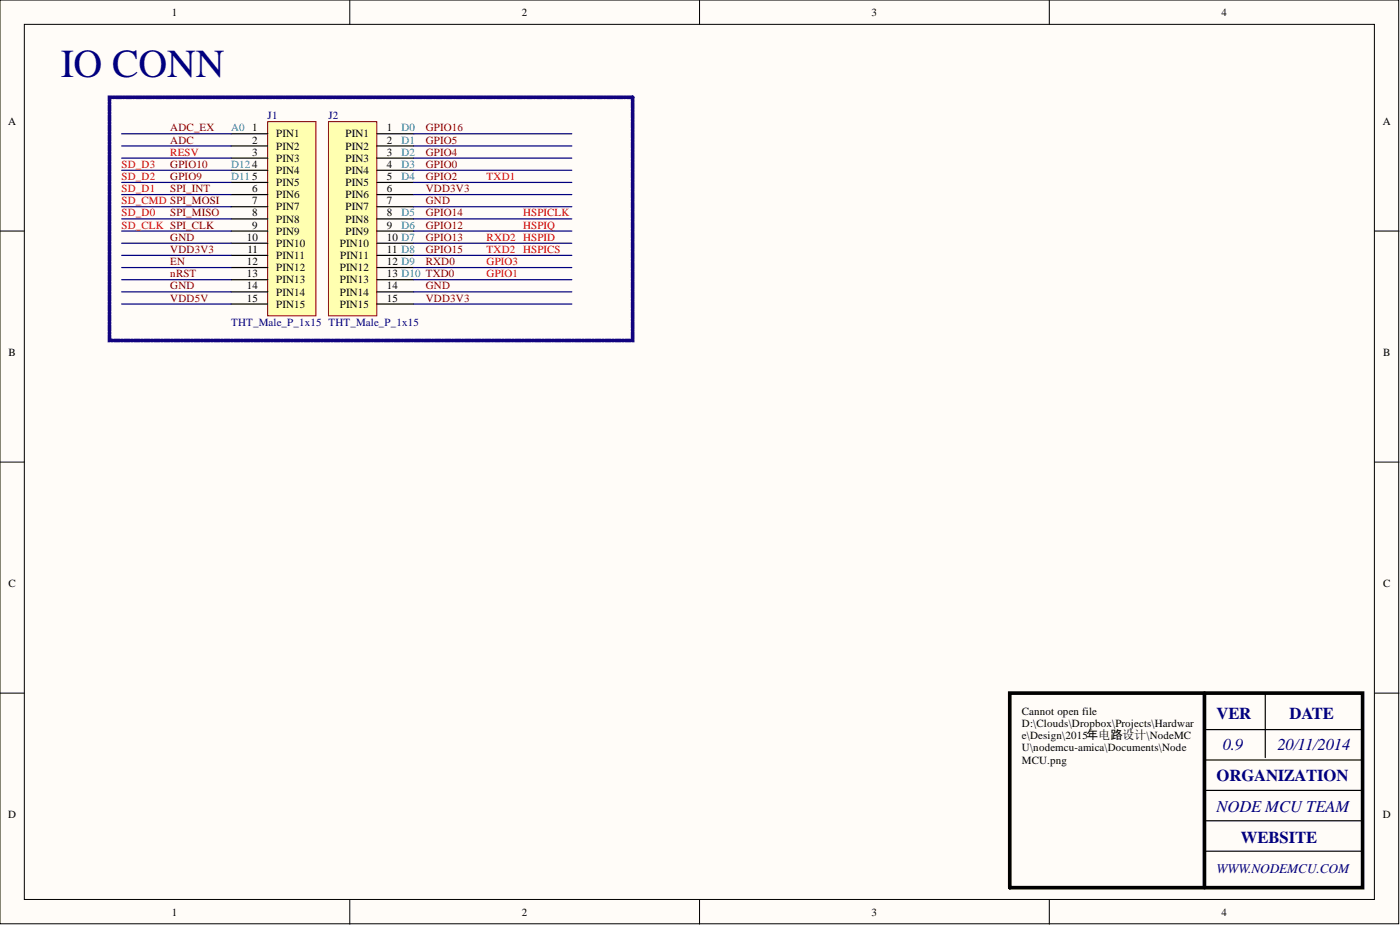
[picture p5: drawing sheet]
<svg xmlns="http://www.w3.org/2000/svg" width="292mm" height="193mm" viewBox="0 0 292 193" stroke-linecap="round" stroke-linejoin="round" font-family="sans-serif">
<defs><g id="words">
<text font-size="8.3" fill="#000080" x="12.7" y="16">IO CONN</text>
<g font-size="3.5" fill="#000080">
<text x="253.8" y="149.9">VER</text>
<text x="269.1" y="149.9">DATE</text>
<text x="255.1" y="156.4">0.9</text>
<text x="266.5" y="156.4">20/11/2014</text>
<text x="253.8" y="162.9">ORGANIZATION</text>
<text x="253.8" y="169.4">NODE MCU TEAM</text>
<text x="258.9" y="175.8">WEBSITE</text>
</g>
<text font-size="2.8" fill="#000080" x="253.8" y="182.1">WWW.NODEMCU.COM</text>
<g font-size="2.3">
<text x="35.9" y="3.3">1</text>
<text x="108.9" y="3.3">2</text>
<text x="181.8" y="3.3">3</text>
<text x="254.8" y="3.3">4</text>
<text x="1.7" y="26.1">A</text>
<text x="52.6" y="27.4">1</text>
<text x="52.6" y="29.9">2</text>
<text x="57.6" y="28.7">PIN1</text>
<text x="72.1" y="28.7">PIN1</text>
<text x="80.7" y="27.4">1</text>
<text x="80.7" y="29.9">2</text>
<text x="288.5" y="26.1">A</text>
<text x="52.6" y="32.5">3</text>
<text x="57.6" y="31.2">PIN2</text>
<text x="57.6" y="33.7">PIN3</text>
<text x="72.1" y="31.2">PIN2</text>
<text x="72.1" y="33.7">PIN3</text>
<text x="80.7" y="32.5">3</text>
<text x="80.7" y="35">4</text>
<text x="52.6" y="37.6">5</text>
<text x="52.6" y="40.1">6</text>
<text x="57.6" y="36.3">PIN4</text>
<text x="57.6" y="38.8">PIN5</text>
<text x="57.6" y="41.4">PIN6</text>
<text x="72.1" y="36.3">PIN4</text>
<text x="72.1" y="38.8">PIN5</text>
<text x="72.1" y="41.4">PIN6</text>
<text x="80.7" y="37.6">5</text>
<text x="80.7" y="40.1">6</text>
<text x="52.6" y="42.6">7</text>
<text x="52.6" y="45.2">8</text>
<text x="52.6" y="47.7">9</text>
<text x="57.6" y="43.9">PIN7</text>
<text x="57.6" y="46.4">PIN8</text>
<text x="72.1" y="43.9">PIN7</text>
<text x="72.1" y="46.4">PIN8</text>
<text x="80.7" y="42.6">7</text>
<text x="80.7" y="45.2">8</text>
<text x="80.7" y="47.7">9</text>
<text x="51.5" y="50.2">10</text>
<text x="51.6" y="52.8">11</text>
<text x="57.6" y="49">PIN9</text>
<text x="57.6" y="51.5">PIN10</text>
<text x="70.9" y="51.5">PIN10</text>
<text x="72.1" y="49">PIN9</text>
<text x="80.7" y="50.2">10 D7</text>
<text x="80.7" y="52.8">11 D8</text>
<text x="51.5" y="55.3">12</text>
<text x="51.5" y="57.8">13</text>
<text x="57.6" y="54">PIN11</text>
<text x="57.6" y="56.6">PIN12</text>
<text x="57.6" y="59.1">PIN13</text>
<text x="70.9" y="56.6">PIN12</text>
<text x="70.9" y="59.1">PIN13</text>
<text x="71" y="54">PIN11</text>
<text x="80.7" y="55.3">12 D9</text>
<text x="80.7" y="57.8">13 D10 TXD0</text>
<text x="51.5" y="60.4">14</text>
<text x="51.5" y="62.9">15</text>
<text x="57.6" y="61.6">PIN14</text>
<text x="57.6" y="64.2">PIN15</text>
<text x="70.9" y="61.6">PIN14</text>
<text x="70.9" y="64.2">PIN15</text>
<text x="80.7" y="60.4">14</text>
<text x="80.7" y="62.9">15</text>
<text x="1.8" y="74.3">B</text>
<text x="288.6" y="74.3">B</text>
<text x="1.8" y="122.5">C</text>
<text x="288.6" y="122.5">C</text>
<text x="213.2" y="149.2">Cannot open file</text>
<text x="213.2" y="151.7">D:\Clouds\Dropbox\Projects\Hardwar</text>
<text x="213.2" y="154.2">e\Design\2015年电路设计\NodeMC</text>
<text x="213.2" y="156.8">U\nodemcu-amica\Documents\Node</text>
<text x="213.2" y="159.3">MCU.png</text>
<text x="1.7" y="170.7">D</text>
<text x="288.5" y="170.7">D</text>
<text x="35.9" y="191">1</text>
<text x="108.9" y="191">2</text>
<text x="181.8" y="191">3</text>
<text x="254.8" y="191">4</text>
</g>
<g font-size="2.3" fill="#800000">
<text x="35.5" y="27.4">ADC_EX</text>
<text x="35.5" y="29.9">ADC</text>
<text x="88.8" y="27.4">GPIO16</text>
<text x="88.8" y="29.9">GPIO5</text>
<text x="35.5" y="35">GPIO10</text>
<text x="88.8" y="35">GPIO0</text>
<text x="88.8" y="32.5">GPIO4</text>
<text x="35.5" y="40.1">SPI_INT</text>
<text x="35.5" y="37.6">GPIO9</text>
<text x="88.8" y="37.6">GPIO2</text>
<text x="88.8" y="40.1">VDD3V3</text>
<text x="35.5" y="45.2">SPI_MISO</text>
<text x="88.8" y="45.2">GPIO14</text>
<text x="88.8" y="47.7">GPIO12</text>
<text x="88.8" y="42.6">GND</text>
<text x="35.5" y="52.8">VDD3V3</text>
<text x="35.5" y="50.2">GND</text>
<text x="88.8" y="50.2">GPIO13</text>
<text x="88.8" y="52.8">GPIO15</text>
<text x="35.5" y="57.8">nRST</text>
<text x="35.5" y="55.3">EN</text>
<text x="88.8" y="55.3">RXD0</text>
<text x="35.5" y="62.9">VDD5V</text>
<text x="35.5" y="60.4">GND</text>
<text x="88.8" y="62.9">VDD3V3</text>
<text x="88.8" y="60.4">GND</text>
</g>
<g font-size="2.3" fill="#009cca">
<text x="48.2" y="27.4">A0</text>
<text x="83.8" y="27.4">D0</text>
<text x="83.8" y="29.9">D1</text>
<text x="48.2" y="35">D124</text>
<text x="83.8" y="32.5">D2</text>
<text x="83.8" y="35">D3</text>
<text x="48.2" y="37.6">D11</text>
<text x="83.8" y="37.6">D4</text>
<text x="83.8" y="45.2">D5</text>
<text x="83.8" y="47.7">D6</text>
</g>
<g font-size="2.3" fill="#000080">
<text x="55.8" y="24.9">J1</text>
<text x="68.5" y="24.9">J2</text>
<text x="48.2" y="68">THT_Male_P_1x15 THT_Male_P_1x15</text>
</g>
<g font-size="2.3" fill="#f00">
<text x="25.4" y="35">SD_D3</text>
<text x="35.5" y="32.5">RESV</text>
<text x="25.4" y="40.1">SD_D1</text>
<text x="25.4" y="37.6">SD_D2</text>
<text x="101.5" y="37.6">TXD1</text>
<text x="25.4" y="47.7">SD_CLK SPI_CLK</text>
<text x="25.4" y="45.2">SD_D0</text>
<text x="25.4" y="42.6">SD_CMD SPI_MOSI</text>
<text x="109.1" y="45.2">HSPICLK</text>
<text x="109.1" y="47.7">HSPIQ</text>
<text x="101.5" y="52.8">TXD2</text>
<text x="101.5" y="50.2">RXD2 HSPID</text>
<text x="109.1" y="52.8">HSPICS</text>
<text x="101.5" y="55.3">GPIO3</text>
<text x="101.5" y="57.8">GPIO1</text>
</g>
</g></defs>
<g fill="#fffcf8" stroke="#000" stroke-width=".21">
<path d="M0 0h291.8v192.7h-291.8z"/>
<path d="M5.1 5.1h281.7v182.5h-281.7z"/>
</g>
<path d="M73 0v5.1M146 0v5.1M218.9 0v5.1M0 48.2h5.1M286.8 48.2h5.1M0 96.4h5.1M286.8 96.4h5.1M0 144.6h5.1M286.8 144.6h5.1M73 187.7v5.1M146 187.7v5.1M218.9 187.7v5.1" fill="none" stroke="#000" stroke-width=".21"/>
<path d="M55.8 25.4h10.1v40.5h-10.1z" fill="#ffffb0" stroke="#800000" stroke-width=".21"/>
<g fill="none" stroke="#000" stroke-width=".25">
<path d="M48.2 27.9h7.6M48.2 30.4h7.6M48.2 33h7.6M48.2 35.5h7.6M48.2 38.1h7.6M48.2 40.6h7.6M48.2 43.1h7.6M48.2 45.7h7.6M48.2 48.2h7.6M48.2 50.7h7.6M48.2 53.3h7.6M48.2 55.8h7.6"/>
<path d="M48.2 58.4h7.6M48.2 60.9h7.6M48.2 63.4h7.6"/>
</g>
<path d="M68.5 25.4h10.1v40.5h-10.1z" fill="#ffffb0" stroke="#800000" stroke-width=".21"/>
<g fill="none" stroke="#000" stroke-width=".25">
<path d="M78.7 27.9h7.6M78.7 30.4h7.6M78.7 33h7.6M78.7 35.5h7.6M78.7 38.1h7.6M78.7 40.6h7.6M78.7 43.1h7.6M78.7 45.7h7.6M78.7 48.2h7.6M78.7 50.7h7.6M78.7 53.3h7.6M78.7 55.8h7.6"/>
<path d="M78.7 58.4h7.6M78.7 60.9h7.6M78.7 63.4h7.6M251.3 152.2h33M251.3 158.5h33M264 144.6v13.4M251.3 164.9h33M251.3 171.2h33M251.3 177.6h33"/>
</g>
<path d="M210.7 144.6h73.6v40.6h-73.6zM251.3 144.6v40.6" fill="none" stroke="#000" stroke-width=".76"/>
<path d="M132 20.3h-109.2v50.7h109.2v-50.7" fill="none" stroke="#11037f" stroke-width=".76" stroke-dasharray="1.2 .3 .3 .3"/>
<g fill="none" stroke="#000080" stroke-width=".25">
<path d="M25.4 27.9h22.8M25.4 30.4h22.8M25.4 35.5h22.8M25.4 38.1h22.8M25.4 33h22.8M86.3 27.9h33M86.3 30.4h33M86.3 35.5h33M86.3 38.1h33M86.3 33h33M25.4 55.8h22.8M25.4 58.4h22.8"/>
<path d="M25.4 50.7h22.8M25.4 53.3h22.8M25.4 45.7h22.8M25.4 48.2h22.8M25.4 40.6h22.8M25.4 43.1h22.8M86.3 55.8h33M86.3 58.4h33M86.3 50.7h33M86.3 53.3h33M86.3 45.7h33M86.3 48.2h33"/>
<path d="M86.3 40.6h33M86.3 43.1h33M25.4 60.9h22.8M25.4 63.4h22.8M86.3 60.9h33M86.3 63.4h33"/>
</g>
<use href="#words"/>
</svg>
